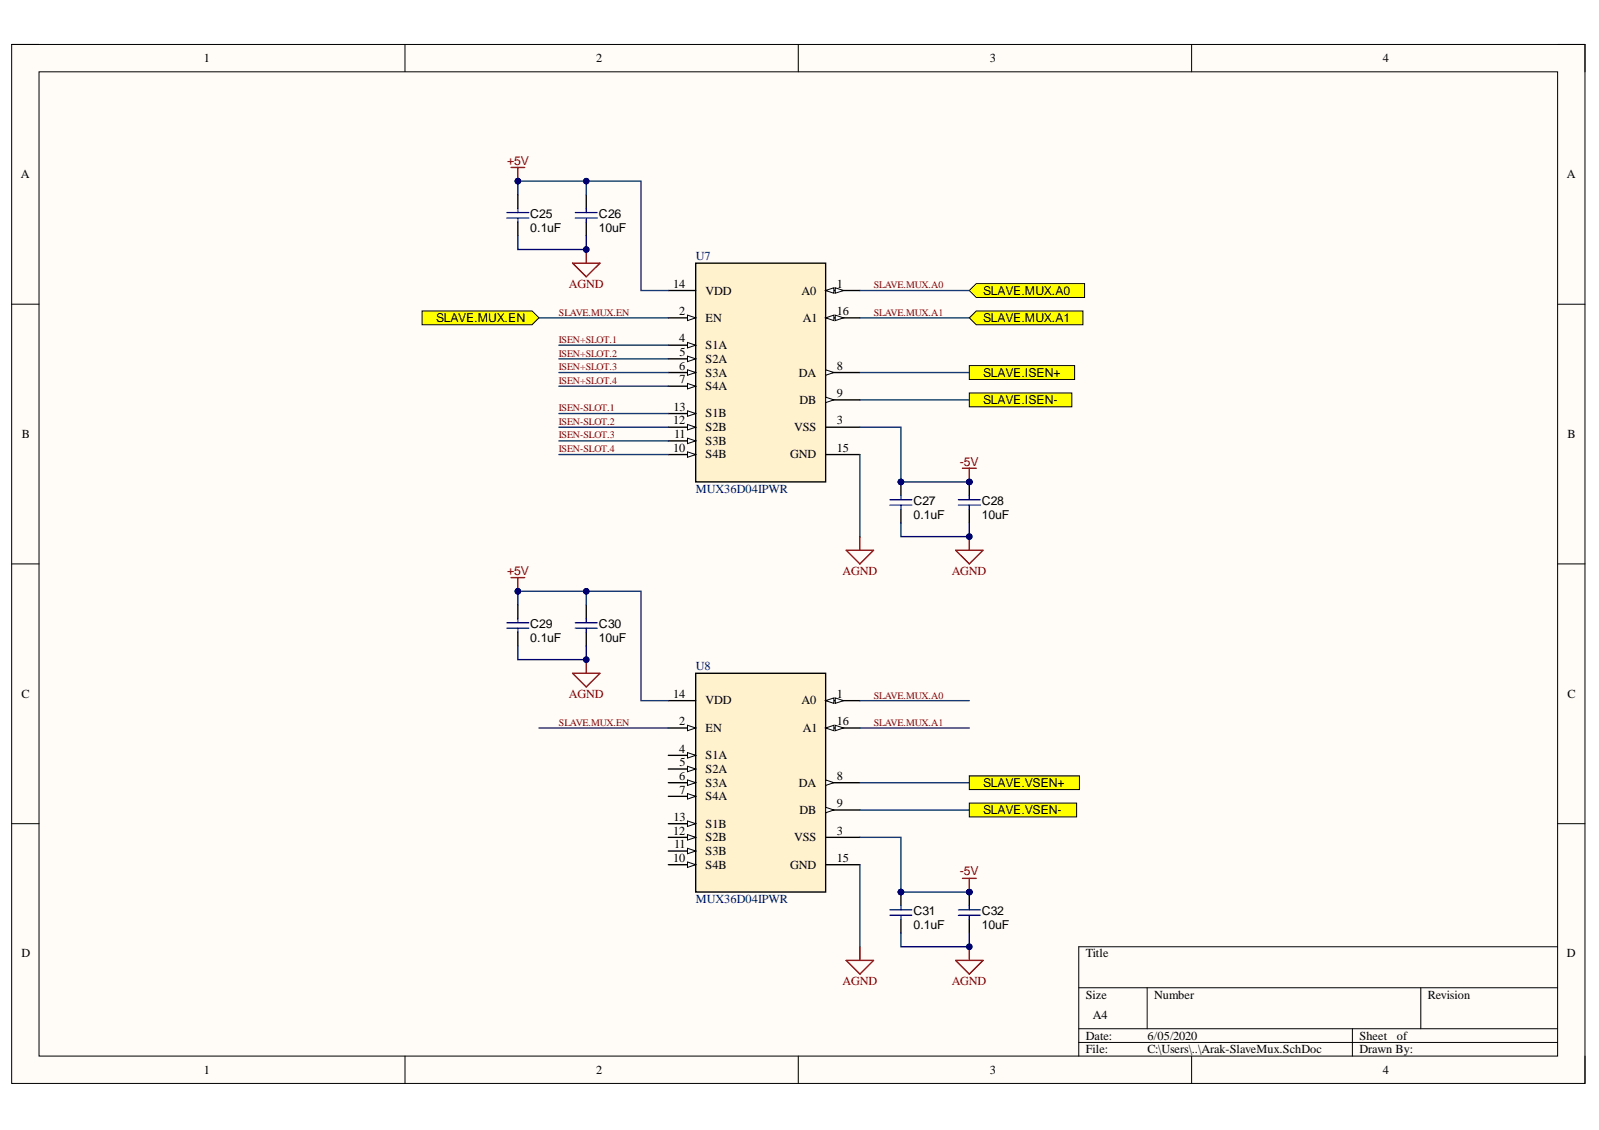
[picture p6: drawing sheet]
<svg xmlns="http://www.w3.org/2000/svg" width="297mm" height="210mm" viewBox="0 0 297 210" stroke-linecap="round" stroke-linejoin="round" font-family="sans-serif">
<defs><g id="words">
<g font-size="2.3">
<text x="37.9" y="11.6">1</text>
<text x="110.8" y="11.6">2</text>
<text x="183.9" y="11.6">3</text>
<text x="256.9" y="11.6">4</text>
<text x="3.9" y="33.1">A</text>
<text x="291.1" y="33.1">A</text>
<text x="98.5" y="40.5">C25</text>
<text x="111.3" y="40.5">C26</text>
<text x="98.5" y="43.1">0.1uF</text>
<text x="111.3" y="43.1">10uF</text>
<text x="125" y="53.5">14</text>
<text x="155.5" y="53.5">1</text>
<text x="81" y="59.8">SLAVE.MUX.EN</text>
<text x="126.1" y="58.5">2</text>
<text x="131" y="59.8">EN</text>
<text x="131" y="54.7">VDD</text>
<text x="148.9" y="54.7">A0</text>
<text x="149.1" y="59.8">A1</text>
<text x="155.5" y="58.5">16</text>
<text x="182.6" y="54.7">SLAVE.MUX.A0</text>
<text x="182.6" y="59.8">SLAVE.MUX.A1</text>
<text x="126.1" y="63.6">4</text>
<text x="131" y="64.9">S1A</text>
<text x="126.1" y="68.7">6</text>
<text x="126.2" y="66.1">5</text>
<text x="126.2" y="71.2">7</text>
<text x="131" y="67.4">S2A</text>
<text x="131" y="69.9">S3A</text>
<text x="148.4" y="69.9">DA</text>
<text x="155.5" y="68.7">8</text>
<text x="182.6" y="69.9">SLAVE.ISEN+</text>
<text x="125.1" y="76.3">13</text>
<text x="131" y="72.5">S4A</text>
<text x="131" y="77.5">S1B</text>
<text x="148.5" y="75">DB</text>
<text x="155.5" y="73.7">9</text>
<text x="182.6" y="75">SLAVE.ISEN-</text>
<text x="4.1" y="81.3">B</text>
<text x="125" y="83.9">10</text>
<text x="125" y="78.8">12</text>
<text x="125.2" y="81.3">11</text>
<text x="131" y="82.6">S3B</text>
<text x="131" y="80.1">S2B</text>
<text x="147.5" y="80.1">VSS</text>
<text x="155.5" y="78.8">3</text>
<text x="155.5" y="83.9">15</text>
<text x="291.2" y="81.3">B</text>
<text x="131" y="85.2">S4B</text>
<text x="146.8" y="85.2">GND</text>
<text x="169.7" y="93.9">C27</text>
<text x="182.4" y="93.9">C28</text>
<text x="169.7" y="96.4">0.1uF</text>
<text x="182.4" y="96.4">10uF</text>
<text x="98.5" y="119.2">0.1uF</text>
<text x="98.5" y="116.7">C29</text>
<text x="111.3" y="119.2">10uF</text>
<text x="111.3" y="116.7">C30</text>
<text x="4" y="129.6">C</text>
<text x="125" y="129.6">14</text>
<text x="131" y="130.9">VDD</text>
<text x="148.9" y="130.9">A0</text>
<text x="155.5" y="129.6">1</text>
<text x="291.2" y="129.6">C</text>
<text x="126.1" y="134.7">2</text>
<text x="131" y="136">EN</text>
<text x="149.1" y="136">A1</text>
<text x="155.5" y="134.7">16</text>
<text x="126.1" y="139.8">4</text>
<text x="126.2" y="142.3">5</text>
<text x="131" y="141.1">S1A</text>
<text x="131" y="143.6">S2A</text>
<text x="126.1" y="144.9">6</text>
<text x="126.2" y="147.4">7</text>
<text x="131" y="146.1">S3A</text>
<text x="131" y="148.7">S4A</text>
<text x="148.4" y="146.1">DA</text>
<text x="155.5" y="144.9">8</text>
<text x="155.5" y="150">9</text>
<text x="182.6" y="146.1">SLAVE.VSEN+</text>
<text x="125" y="155">12</text>
<text x="125.1" y="152.5">13</text>
<text x="131" y="153.8">S1B</text>
<text x="148.5" y="151.2">DB</text>
<text x="155.5" y="155">3</text>
<text x="182.6" y="151.2">SLAVE.VSEN-</text>
<text x="125" y="160.1">10</text>
<text x="125.2" y="157.6">11</text>
<text x="131" y="161.4">S4B</text>
<text x="131" y="158.8">S3B</text>
<text x="131" y="156.3">S2B</text>
<text x="146.8" y="161.4">GND</text>
<text x="147.5" y="156.3">VSS</text>
<text x="155.5" y="160.1">15</text>
<text x="169.7" y="172.6">0.1uF</text>
<text x="169.7" y="170">C31</text>
<text x="182.4" y="172.6">10uF</text>
<text x="182.4" y="170">C32</text>
<text x="4" y="177.8">D</text>
<text x="201.7" y="177.8">Title</text>
<text x="291.1" y="177.8">D</text>
<text x="201.7" y="185.5">Size</text>
<text x="214.4" y="185.5">Number</text>
<text x="265.2" y="185.5">Revision</text>
<text x="203" y="189.3">A4</text>
<text x="201.7" y="193.1">Date:</text>
<text x="201.7" y="195.7">File:</text>
<text x="213.1" y="193.1">6/05/2020</text>
<text x="213.1" y="195.7">C:\Users\..\Arak-SlaveMux.SchDoc</text>
<text x="252.5" y="193.1">Sheet</text>
<text x="252.5" y="195.7">Drawn By:</text>
<text x="259.5" y="193.1">of</text>
<text x="37.9" y="199.5">1</text>
<text x="110.8" y="199.5">2</text>
<text x="183.9" y="199.5">3</text>
<text x="256.9" y="199.5">4</text>
</g>
<g font-size="2.3" fill="#800000">
<text x="94.2" y="30.6">+5V</text>
<text x="105.7" y="53.5">AGND</text>
<text x="178.3" y="86.5">-5V</text>
<text x="94.2" y="106.8">+5V</text>
<text x="156.5" y="106.8">AGND</text>
<text x="176.8" y="106.8">AGND</text>
<text x="105.7" y="129.6">AGND</text>
<text x="178.3" y="162.6">-5V</text>
<text x="156.5" y="183">AGND</text>
<text x="176.8" y="183">AGND</text>
</g>
<g font-size="2.3" fill="#000080">
<text x="129.3" y="48.3">U7</text>
<text x="129.3" y="91.5">MUX36D04IPWR</text>
<text x="129.3" y="124.5">U8</text>
<text x="129.3" y="167.7">MUX36D04IPWR</text>
</g>
<g font-size="1.9" fill="#980000">
<text x="162.3" y="53.6">SLAVE.MUX.A0</text>
<text x="103.8" y="58.6">SLAVE.MUX.EN</text>
<text x="162.3" y="58.6">SLAVE.MUX.A1</text>
<text x="103.8" y="63.7">ISEN+SLOT.1</text>
<text x="103.8" y="66.2">ISEN+SLOT.2</text>
<text x="103.8" y="68.8">ISEN+SLOT.3</text>
<text x="103.8" y="71.3">ISEN+SLOT.4</text>
<text x="103.8" y="76.4">ISEN-SLOT.1</text>
<text x="103.8" y="78.9">ISEN-SLOT.2</text>
<text x="103.8" y="81.4">ISEN-SLOT.3</text>
<text x="103.8" y="84">ISEN-SLOT.4</text>
<text x="162.3" y="129.8">SLAVE.MUX.A0</text>
<text x="103.8" y="134.8">SLAVE.MUX.EN</text>
<text x="162.3" y="134.8">SLAVE.MUX.A1</text>
</g>
</g></defs>
<path d="M2.2 8.3h292.2v193h-292.2z" fill-rule="evenodd" fill="#fffcf8"/>
<path d="M2.2 8.3h292.2v193h-292.2z" fill="none" stroke="#000" stroke-width=".19"/>
<path d="M7.2 13.3h282.2v182.9h-282.2z" fill-rule="evenodd" fill="#fffcf8"/>
<g fill="none" stroke="#000" stroke-width=".19">
<path d="M2.2 8.3h5M7.2 13.3h282.2v182.9h-282.2zM75.2 8.3v5M148.3 8.3v5M221.4 8.3v5M289.4 8.3h5v5M2.2 56.5h5M289.4 56.5h5M2.2 104.8h5M289.4 104.8h5M2.2 153h5M289.4 153h5"/>
<path d="M289.4 175.9h-89v20.3M75.2 196.2v5.1M148.3 196.2v5.1M200.4 183.5h89M200.4 191.1h89M200.4 193.6h89M213.1 183.5v7.6M221.4 196.2v5.1M251.2 191.1v5.1M263.9 183.5v7.6M294.4 196.2v5.1"/>
</g>
<path d="M129.2 48.9h24.2v40.6h-24.2z" fill-rule="evenodd" fill="#fff2cc"/>
<path d="M129.2 48.9h24.2v40.6h-24.2zM153.4 54h6.3" fill="none" stroke="#000" stroke-width=".25"/>
<path d="M153.4 54l1.5-.5v1z" fill="#f8fcff"/>
<path d="M153.4 54l1.5-.5v1z" fill="none" stroke="#000" stroke-width=".19"/>
<path d="M155.2 53.5l1.5 .5-1.5 .5z" fill="#f8fcff"/>
<path d="M155.2 53.5l1.5 .5-1.5 .5z" fill="none" stroke="#000" stroke-width=".19"/>
<path d="M124.2 59h5" fill="none" stroke="#000" stroke-width=".25"/>
<path d="M127.7 58.5l1.5 .5-1.5 .6z" fill="#f8fcff"/>
<path d="M127.7 58.5l1.5 .5-1.5 .6z" fill="none" stroke="#000" stroke-width=".19"/>
<path d="M124.2 64.1h5M153.4 79.4h6.3" fill="none" stroke="#000" stroke-width=".25"/>
<path d="M127.7 63.6l1.5 .5-1.5 .5z" fill="#f8fcff"/>
<path d="M127.7 63.6l1.5 .5-1.5 .5z" fill="none" stroke="#000" stroke-width=".19"/>
<path d="M124.2 66.7h5" fill="none" stroke="#000" stroke-width=".25"/>
<path d="M127.7 66.2l1.5 .5-1.5 .5z" fill="#f8fcff"/>
<path d="M127.7 66.2l1.5 .5-1.5 .5z" fill="none" stroke="#000" stroke-width=".19"/>
<path d="M124.2 69.2h5" fill="none" stroke="#000" stroke-width=".25"/>
<path d="M127.7 68.7l1.5 .5-1.5 .5z" fill="#f8fcff"/>
<path d="M127.7 68.7l1.5 .5-1.5 .5z" fill="none" stroke="#000" stroke-width=".19"/>
<path d="M124.2 71.7h5" fill="none" stroke="#000" stroke-width=".25"/>
<path d="M127.7 71.2l1.5 .5-1.5 .5z" fill="#f8fcff"/>
<path d="M127.7 71.2l1.5 .5-1.5 .5z" fill="none" stroke="#000" stroke-width=".19"/>
<path d="M153.4 69.2h6.3" fill="none" stroke="#000" stroke-width=".25"/>
<path d="M153.4 68.7l1.5 .5-1.5 .5z" fill="#f8fcff"/>
<path d="M153.4 68.7l1.5 .5-1.5 .5z" fill="none" stroke="#000" stroke-width=".19"/>
<path d="M153.4 74.3h6.3" fill="none" stroke="#000" stroke-width=".25"/>
<path d="M153.4 73.8l1.5 .5-1.5 .5z" fill="#f8fcff"/>
<path d="M153.4 73.8l1.5 .5-1.5 .5z" fill="none" stroke="#000" stroke-width=".19"/>
<path d="M124.2 84.4h5" fill="none" stroke="#000" stroke-width=".25"/>
<path d="M127.7 83.9l1.5 .5-1.5 .5z" fill="#f8fcff"/>
<path d="M127.7 83.9l1.5 .5-1.5 .5z" fill="none" stroke="#000" stroke-width=".19"/>
<path d="M124.2 81.9h5" fill="none" stroke="#000" stroke-width=".25"/>
<path d="M127.7 81.4l1.5 .5-1.5 .5z" fill="#f8fcff"/>
<path d="M127.7 81.4l1.5 .5-1.5 .5z" fill="none" stroke="#000" stroke-width=".19"/>
<path d="M124.2 79.4h5" fill="none" stroke="#000" stroke-width=".25"/>
<path d="M127.7 78.9l1.5 .5-1.5 .5z" fill="#f8fcff"/>
<path d="M127.7 78.9l1.5 .5-1.5 .5z" fill="none" stroke="#000" stroke-width=".19"/>
<path d="M124.2 76.8h5" fill="none" stroke="#000" stroke-width=".25"/>
<path d="M127.7 76.3l1.5 .5-1.5 .5z" fill="#f8fcff"/>
<path d="M127.7 76.3l1.5 .5-1.5 .5z" fill="none" stroke="#000" stroke-width=".19"/>
<path d="M124.2 54h5M153.4 59h6.3M153.4 84.4h6.3" fill="none" stroke="#000" stroke-width=".25"/>
<path d="M153.4 59l1.5-.5v1.1z" fill="#f8fcff"/>
<path d="M153.4 59l1.5-.5v1.1z" fill="none" stroke="#000" stroke-width=".19"/>
<path d="M155.2 58.5l1.5 .5-1.5 .6z" fill="#f8fcff"/>
<path d="M155.2 58.5l1.5 .5-1.5 .6z" fill="none" stroke="#000" stroke-width=".19"/>
<path d="M129.2 125.1h24.2v40.6h-24.2z" fill-rule="evenodd" fill="#fff2cc"/>
<path d="M129.2 125.1h24.2v40.6h-24.2zM153.4 130.1h6.3" fill="none" stroke="#000" stroke-width=".25"/>
<path d="M153.4 130.1l1.5-.5v1.1z" fill="#f8fcff"/>
<path d="M153.4 130.1l1.5-.5v1.1z" fill="none" stroke="#000" stroke-width=".19"/>
<path d="M155.2 129.6l1.5 .5-1.5 .6z" fill="#f8fcff"/>
<path d="M155.2 129.6l1.5 .5-1.5 .6z" fill="none" stroke="#000" stroke-width=".19"/>
<path d="M124.2 135.2h5" fill="none" stroke="#000" stroke-width=".25"/>
<path d="M127.7 134.7l1.5 .5-1.5 .5z" fill="#f8fcff"/>
<path d="M127.7 134.7l1.5 .5-1.5 .5z" fill="none" stroke="#000" stroke-width=".19"/>
<path d="M124.2 140.3h5M153.4 155.5h6.3" fill="none" stroke="#000" stroke-width=".25"/>
<path d="M127.7 139.8l1.5 .5-1.5 .5z" fill="#f8fcff"/>
<path d="M127.7 139.8l1.5 .5-1.5 .5z" fill="none" stroke="#000" stroke-width=".19"/>
<path d="M124.2 142.8h5" fill="none" stroke="#000" stroke-width=".25"/>
<path d="M127.7 142.3l1.5 .5-1.5 .6z" fill="#f8fcff"/>
<path d="M127.7 142.3l1.5 .5-1.5 .6z" fill="none" stroke="#000" stroke-width=".19"/>
<path d="M124.2 145.4h5" fill="none" stroke="#000" stroke-width=".25"/>
<path d="M127.7 144.9l1.5 .5-1.5 .5z" fill="#f8fcff"/>
<path d="M127.7 144.9l1.5 .5-1.5 .5z" fill="none" stroke="#000" stroke-width=".19"/>
<path d="M124.2 147.9h5" fill="none" stroke="#000" stroke-width=".25"/>
<path d="M127.7 147.4l1.5 .5-1.5 .5z" fill="#f8fcff"/>
<path d="M127.7 147.4l1.5 .5-1.5 .5z" fill="none" stroke="#000" stroke-width=".19"/>
<path d="M153.4 145.4h6.3" fill="none" stroke="#000" stroke-width=".25"/>
<path d="M153.4 144.9l1.5 .5-1.5 .5z" fill="#f8fcff"/>
<path d="M153.4 144.9l1.5 .5-1.5 .5z" fill="none" stroke="#000" stroke-width=".19"/>
<path d="M153.4 150.5h6.3" fill="none" stroke="#000" stroke-width=".25"/>
<path d="M153.4 150l1.5 .5-1.5 .5z" fill="#f8fcff"/>
<path d="M153.4 150l1.5 .5-1.5 .5z" fill="none" stroke="#000" stroke-width=".19"/>
<path d="M124.2 160.6h5" fill="none" stroke="#000" stroke-width=".25"/>
<path d="M127.7 160.1l1.5 .5-1.5 .5z" fill="#f8fcff"/>
<path d="M127.7 160.1l1.5 .5-1.5 .5z" fill="none" stroke="#000" stroke-width=".19"/>
<path d="M124.2 158.1h5" fill="none" stroke="#000" stroke-width=".25"/>
<path d="M127.7 157.6l1.5 .5-1.5 .5z" fill="#f8fcff"/>
<path d="M127.7 157.6l1.5 .5-1.5 .5z" fill="none" stroke="#000" stroke-width=".19"/>
<path d="M124.2 155.5h5" fill="none" stroke="#000" stroke-width=".25"/>
<path d="M127.7 155l1.5 .5-1.5 .5z" fill="#f8fcff"/>
<path d="M127.7 155l1.5 .5-1.5 .5z" fill="none" stroke="#000" stroke-width=".19"/>
<path d="M124.2 153h5" fill="none" stroke="#000" stroke-width=".25"/>
<path d="M127.7 152.5l1.5 .5-1.5 .5z" fill="#f8fcff"/>
<path d="M127.7 152.5l1.5 .5-1.5 .5z" fill="none" stroke="#000" stroke-width=".19"/>
<path d="M124.2 130.1h5M153.4 135.2h6.3M153.4 160.6h6.3" fill="none" stroke="#000" stroke-width=".25"/>
<path d="M153.4 135.2l1.5-.5v1z" fill="#f8fcff"/>
<path d="M153.4 135.2l1.5-.5v1z" fill="none" stroke="#000" stroke-width=".19"/>
<path d="M155.2 134.7l1.5 .5-1.5 .5z" fill="#f8fcff"/>
<path d="M155.2 134.7l1.5 .5-1.5 .5z" fill="none" stroke="#000" stroke-width=".19"/>
<path d="M180.1 73h19v2.6h-19z" fill-rule="evenodd" fill="#ff0"/>
<path d="M180.1 73h19v2.6h-19z" fill="none" stroke="#000" stroke-width=".19"/>
<path d="M180.1 67.9h19.5v2.6h-19.5z" fill-rule="evenodd" fill="#ff0"/>
<path d="M180.1 67.9h19.5v2.6h-19.5z" fill="none" stroke="#000" stroke-width=".19"/>
<path d="M108.9 36.2v2.5M108.9 41.3v2.5" fill="none" stroke="#000" stroke-width=".25"/>
<path d="M106.9 39.5h4M108.9 38.7v.8M106.9 40.5h4M108.9 40.5v.8" fill="none" stroke="#00f" stroke-width=".25"/>
<path d="M106.4 48.9h5l-2.5 2.5zM108.9 46.3v2.6" fill="none" stroke="#800000" stroke-width=".25"/>
<circle cx="108.9" cy="46.3" r=".51" fill="#000080"/>
<circle cx="108.9" cy="46.3" r=".51" fill="none" stroke="#000080" stroke-width=".19"/>
<path d="M96.2 36.2v2.5M96.2 41.3v2.5" fill="none" stroke="#000" stroke-width=".25"/>
<path d="M94.2 39.5h4M96.2 38.7v.8M94.2 40.5h4M96.2 40.5v.8" fill="none" stroke="#00f" stroke-width=".25"/>
<path d="M159.7 99.7v2.5M157.2 102.2h5.1l-2.6 2.6z" fill="none" stroke="#800000" stroke-width=".25"/>
<path d="M180.1 54l1.3-1.3h20.1v2.6h-20.1z" fill-rule="evenodd" fill="#ff0"/>
<path d="M180.1 54l1.3-1.3h20.1v2.6h-20.1z" fill="none" stroke="#000" stroke-width=".19"/>
<path d="M180.1 59l1.3-1.2h19.8v2.5h-19.8z" fill-rule="evenodd" fill="#ff0"/>
<path d="M180.1 59l1.3-1.2h19.8v2.5h-19.8z" fill="none" stroke="#000" stroke-width=".19"/>
<circle cx="167.4" cy="89.5" r=".51" fill="#000080"/>
<circle cx="167.4" cy="89.5" r=".51" fill="none" stroke="#000080" stroke-width=".19"/>
<path d="M167.4 89.5v2.6" fill="none" stroke="#000" stroke-width=".25"/>
<circle cx="167.4" cy="89.5" r=".51" fill="#000080"/>
<circle cx="167.4" cy="89.5" r=".51" fill="none" stroke="#000080" stroke-width=".19"/>
<path d="M167.4 94.6v2.5" fill="none" stroke="#000" stroke-width=".25"/>
<path d="M165.3 92.8h4.1M165.3 93.8h4.1M167.4 92.1v.7M167.4 93.8v.8" fill="none" stroke="#00f" stroke-width=".25"/>
<circle cx="180.1" cy="89.5" r=".51" fill="#000080"/>
<circle cx="180.1" cy="89.5" r=".51" fill="none" stroke="#000080" stroke-width=".19"/>
<path d="M180.1 89.5v2.6" fill="none" stroke="#000" stroke-width=".25"/>
<circle cx="180.1" cy="89.5" r=".51" fill="#000080"/>
<circle cx="180.1" cy="89.5" r=".51" fill="none" stroke="#000080" stroke-width=".19"/>
<path d="M180.1 94.6v2.5" fill="none" stroke="#000" stroke-width=".25"/>
<path d="M178 92.8h4.1M178 93.8h4.1M180.1 92.1v.7M180.1 93.8v.8" fill="none" stroke="#00f" stroke-width=".25"/>
<path d="M180.1 99.7v2.5M177.5 102.2h5.1l-2.5 2.6z" fill="none" stroke="#800000" stroke-width=".25"/>
<circle cx="180.1" cy="99.7" r=".51" fill="#000080"/>
<circle cx="180.1" cy="99.7" r=".51" fill="none" stroke="#000080" stroke-width=".19"/>
<path d="M178.8 87h2.5M180.1 87v2.5" fill="none" stroke="#800000" stroke-width=".25"/>
<circle cx="180.1" cy="89.5" r=".51" fill="#000080"/>
<circle cx="180.1" cy="89.5" r=".51" fill="none" stroke="#000080" stroke-width=".19"/>
<path d="M94.9 31.1h2.6M96.2 31.1v2.5" fill="none" stroke="#800000" stroke-width=".25"/>
<circle cx="96.2" cy="33.6" r=".51" fill="#000080"/>
<circle cx="96.2" cy="33.6" r=".51" fill="none" stroke="#000080" stroke-width=".19"/>
<path d="M78.4 57.8h20.4l1.3 1.2-1.3 1.3h-20.4z" fill-rule="evenodd" fill="#ff0"/>
<path d="M78.4 57.8h20.4l1.3 1.2-1.3 1.3h-20.4z" fill="none" stroke="#000" stroke-width=".19"/>
<path d="M159.7 84.4v15.3" fill="none" stroke="#073763" stroke-width=".25"/>
<path d="M96.2 43.8v2.5h12.7v-2.5" fill="none" stroke="#000080" stroke-width=".25"/>
<circle cx="108.9" cy="46.3" r=".51" fill="#000080"/>
<circle cx="108.9" cy="46.3" r=".51" fill="none" stroke="#000080" stroke-width=".19"/>
<path d="M96.2 33.6h12.7v2.6" fill="none" stroke="#073763" stroke-width=".25"/>
<circle cx="108.9" cy="33.6" r=".51" fill="#000080"/>
<circle cx="108.9" cy="33.6" r=".51" fill="none" stroke="#000080" stroke-width=".19"/>
<circle cx="96.2" cy="33.6" r=".51" fill="#000080"/>
<circle cx="96.2" cy="33.6" r=".51" fill="none" stroke="#000080" stroke-width=".19"/>
<path d="M108.9 33.6h10.2v20.4h5.1M100.1 59h24.1" fill="none" stroke="#073763" stroke-width=".25"/>
<circle cx="108.9" cy="33.6" r=".51" fill="#000080"/>
<circle cx="108.9" cy="33.6" r=".51" fill="none" stroke="#000080" stroke-width=".19"/>
<path d="M159.7 79.4h7.7v10.1" fill="none" stroke="#073763" stroke-width=".25"/>
<circle cx="167.4" cy="89.5" r=".51" fill="#000080"/>
<circle cx="167.4" cy="89.5" r=".51" fill="none" stroke="#000080" stroke-width=".19"/>
<path d="M159.7 59h20.4M159.7 54h20.4M159.7 74.3h20.4M159.7 69.2h20.4" fill="none" stroke="#073763" stroke-width=".25"/>
<path d="M167.4 97.1v2.6h12.7v-2.6" fill="none" stroke="#000080" stroke-width=".25"/>
<circle cx="180.1" cy="99.7" r=".51" fill="#000080"/>
<circle cx="180.1" cy="99.7" r=".51" fill="none" stroke="#000080" stroke-width=".19"/>
<path d="M167.4 89.5h12.7" fill="none" stroke="#000080" stroke-width=".25"/>
<circle cx="167.4" cy="89.5" r=".51" fill="#000080"/>
<circle cx="167.4" cy="89.5" r=".51" fill="none" stroke="#000080" stroke-width=".19"/>
<circle cx="180.1" cy="89.5" r=".51" fill="#000080"/>
<circle cx="180.1" cy="89.5" r=".51" fill="none" stroke="#000080" stroke-width=".19"/>
<path d="M96.2 33.6v2.6" fill="none" stroke="#000080" stroke-width=".25"/>
<circle cx="96.2" cy="33.6" r=".51" fill="#000080"/>
<circle cx="96.2" cy="33.6" r=".51" fill="none" stroke="#000080" stroke-width=".19"/>
<path d="M108.9 112.4v2.5M108.9 117.5v2.5" fill="none" stroke="#000" stroke-width=".25"/>
<path d="M106.9 115.7h4M106.9 116.7h4M108.9 114.9v.8M108.9 116.7v.8" fill="none" stroke="#00f" stroke-width=".25"/>
<path d="M106.4 125.1h5l-2.5 2.5zM108.9 122.5v2.6" fill="none" stroke="#800000" stroke-width=".25"/>
<circle cx="108.9" cy="122.5" r=".51" fill="#000080"/>
<circle cx="108.9" cy="122.5" r=".51" fill="none" stroke="#000080" stroke-width=".19"/>
<path d="M96.2 112.4v2.5M96.2 117.5v2.5" fill="none" stroke="#000" stroke-width=".25"/>
<path d="M94.2 115.7h4M94.2 116.7h4M96.2 114.9v.8M96.2 116.7v.8" fill="none" stroke="#00f" stroke-width=".25"/>
<path d="M157.2 178.4h5.1l-2.6 2.5zM159.7 175.9v2.5" fill="none" stroke="#800000" stroke-width=".25"/>
<circle cx="167.4" cy="165.7" r=".51" fill="#000080"/>
<circle cx="167.4" cy="165.7" r=".51" fill="none" stroke="#000080" stroke-width=".19"/>
<path d="M167.4 165.7v2.5" fill="none" stroke="#000" stroke-width=".25"/>
<circle cx="167.4" cy="165.7" r=".51" fill="#000080"/>
<circle cx="167.4" cy="165.7" r=".51" fill="none" stroke="#000080" stroke-width=".19"/>
<path d="M167.4 170.8v2.5" fill="none" stroke="#000" stroke-width=".25"/>
<path d="M165.3 169h4.1M165.3 170h4.1M167.4 168.2v.8M167.4 170v.8" fill="none" stroke="#00f" stroke-width=".25"/>
<circle cx="180.1" cy="165.7" r=".51" fill="#000080"/>
<circle cx="180.1" cy="165.7" r=".51" fill="none" stroke="#000080" stroke-width=".19"/>
<path d="M180.1 165.7v2.5" fill="none" stroke="#000" stroke-width=".25"/>
<circle cx="180.1" cy="165.7" r=".51" fill="#000080"/>
<circle cx="180.1" cy="165.7" r=".51" fill="none" stroke="#000080" stroke-width=".19"/>
<path d="M180.1 170.8v2.5" fill="none" stroke="#000" stroke-width=".25"/>
<path d="M178 169h4.1M178 170h4.1M180.1 168.2v.8M180.1 170v.8" fill="none" stroke="#00f" stroke-width=".25"/>
<path d="M177.5 178.4h5.1l-2.5 2.5zM180.1 175.9v2.5" fill="none" stroke="#800000" stroke-width=".25"/>
<circle cx="180.1" cy="175.9" r=".51" fill="#000080"/>
<circle cx="180.1" cy="175.9" r=".51" fill="none" stroke="#000080" stroke-width=".19"/>
<path d="M178.8 163.2h2.5M180.1 163.2v2.5" fill="none" stroke="#800000" stroke-width=".25"/>
<circle cx="180.1" cy="165.7" r=".51" fill="#000080"/>
<circle cx="180.1" cy="165.7" r=".51" fill="none" stroke="#000080" stroke-width=".19"/>
<path d="M94.9 107.3h2.6M96.2 107.3v2.5" fill="none" stroke="#800000" stroke-width=".25"/>
<circle cx="96.2" cy="109.8" r=".51" fill="#000080"/>
<circle cx="96.2" cy="109.8" r=".51" fill="none" stroke="#000080" stroke-width=".19"/>
<path d="M159.7 160.6v15.3" fill="none" stroke="#073763" stroke-width=".25"/>
<path d="M96.2 120v2.5h12.7v-2.5" fill="none" stroke="#000080" stroke-width=".25"/>
<circle cx="108.9" cy="122.5" r=".51" fill="#000080"/>
<circle cx="108.9" cy="122.5" r=".51" fill="none" stroke="#000080" stroke-width=".19"/>
<path d="M96.2 109.8h12.7v2.6" fill="none" stroke="#073763" stroke-width=".25"/>
<circle cx="108.9" cy="109.8" r=".51" fill="#000080"/>
<circle cx="108.9" cy="109.8" r=".51" fill="none" stroke="#000080" stroke-width=".19"/>
<circle cx="96.2" cy="109.8" r=".51" fill="#000080"/>
<circle cx="96.2" cy="109.8" r=".51" fill="none" stroke="#000080" stroke-width=".19"/>
<path d="M108.9 109.8h10.2v20.3h5.1M100.1 135.2h24.1" fill="none" stroke="#073763" stroke-width=".25"/>
<circle cx="108.9" cy="109.8" r=".51" fill="#000080"/>
<circle cx="108.9" cy="109.8" r=".51" fill="none" stroke="#000080" stroke-width=".19"/>
<path d="M159.7 155.5h7.7v10.2" fill="none" stroke="#073763" stroke-width=".25"/>
<circle cx="167.4" cy="165.7" r=".51" fill="#000080"/>
<circle cx="167.4" cy="165.7" r=".51" fill="none" stroke="#000080" stroke-width=".19"/>
<path d="M159.7 135.2h20.4M159.7 130.1h20.4M159.7 150.5h20.4M159.7 145.4h20.4" fill="none" stroke="#073763" stroke-width=".25"/>
<path d="M167.4 173.3v2.6h12.7v-2.6" fill="none" stroke="#000080" stroke-width=".25"/>
<circle cx="180.1" cy="175.9" r=".51" fill="#000080"/>
<circle cx="180.1" cy="175.9" r=".51" fill="none" stroke="#000080" stroke-width=".19"/>
<path d="M167.4 165.7h12.7" fill="none" stroke="#000080" stroke-width=".25"/>
<circle cx="167.4" cy="165.7" r=".51" fill="#000080"/>
<circle cx="167.4" cy="165.7" r=".51" fill="none" stroke="#000080" stroke-width=".19"/>
<circle cx="180.1" cy="165.7" r=".51" fill="#000080"/>
<circle cx="180.1" cy="165.7" r=".51" fill="none" stroke="#000080" stroke-width=".19"/>
<path d="M96.2 109.8v2.6" fill="none" stroke="#000080" stroke-width=".25"/>
<circle cx="96.2" cy="109.8" r=".51" fill="#000080"/>
<circle cx="96.2" cy="109.8" r=".51" fill="none" stroke="#000080" stroke-width=".19"/>
<path d="M180.1 149.2h19.9v2.5h-19.9z" fill-rule="evenodd" fill="#ff0"/>
<path d="M180.1 149.2h19.9v2.5h-19.9z" fill="none" stroke="#000" stroke-width=".19"/>
<path d="M180.1 144.1h20.4v2.6h-20.4z" fill-rule="evenodd" fill="#ff0"/>
<path d="M180.1 144.1h20.4v2.6h-20.4z" fill="none" stroke="#000" stroke-width=".19"/>
<path d="M103.8 64.1h20.4M103.8 66.7h20.4M103.8 69.2h20.4M103.8 71.7h20.4M103.8 76.8h20.4M103.8 79.4h20.4M103.8 81.9h20.4M103.8 84.4h20.4" fill="none" stroke="#073763" stroke-width=".25"/>
<use href="#words"/>
</svg>
